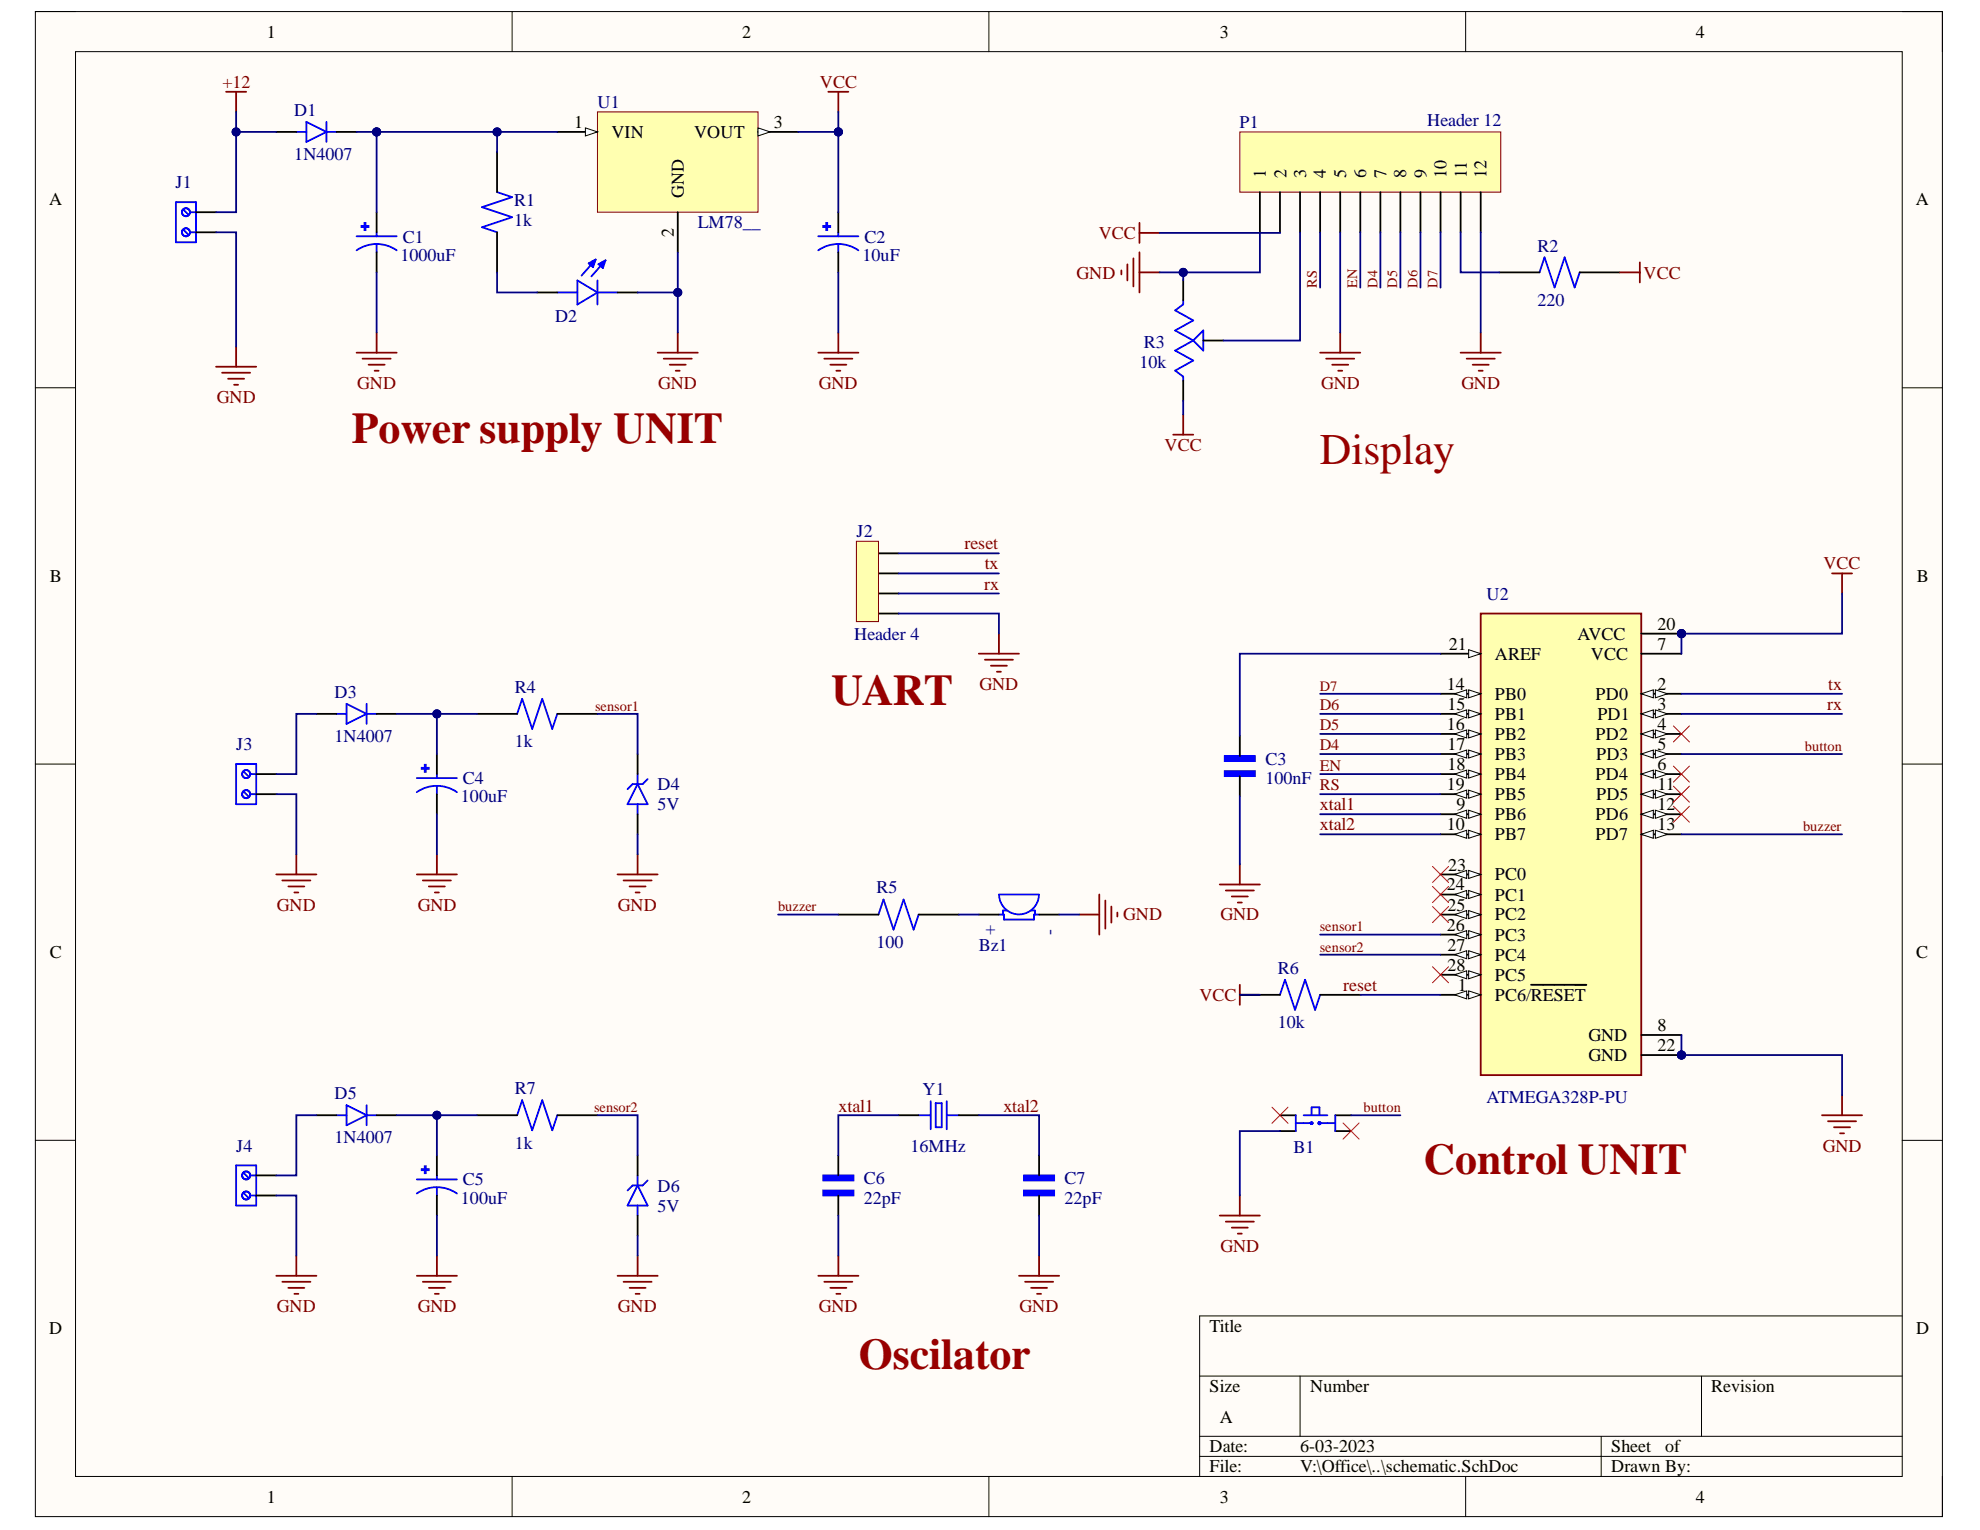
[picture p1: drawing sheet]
<svg xmlns="http://www.w3.org/2000/svg" width="279mm" height="216mm" viewBox="0 0 279 216" stroke-linecap="round" stroke-linejoin="round" font-family="sans-serif">
<defs><g id="words">
<g font-size="6.2" fill="#980000">
<text x="49.7" y="62.6">Power supply UNIT</text>
<text x="186.3" y="65.4">Display</text>
<text x="117.3" y="99.4">UART</text>
<text x="200.9" y="165.6">Control UNIT</text>
<text x="121.2" y="193.1">Oscilator</text>
</g>
<g font-size="2.5">
<text x="37.6" y="5.3">1</text>
<text x="104.7" y="5.3">2</text>
<text x="172.1" y="5.3">3</text>
<text x="239.3" y="5.3">4</text>
<text x="81" y="18.1">1</text>
<text x="86.3" y="19.4">VIN</text>
<text x="97.9" y="19.4">VOUT</text>
<text x="109.2" y="18.1">3</text>
<text x="6.9" y="29">A</text>
<text x="96.5" y="28" transform="rotate(-90 96.5 28)">GND</text>
<text x="178.6" y="25.1" transform="rotate(-90 178.6 25.1)">1</text>
<text x="181.5" y="25.1" transform="rotate(-90 181.5 25.1)">2</text>
<text x="184.3" y="25.1" transform="rotate(-90 184.3 25.1)">3</text>
<text x="187.1" y="25.1" transform="rotate(-90 187.1 25.1)">4</text>
<text x="190" y="25.1" transform="rotate(-90 190 25.1)">5</text>
<text x="192.8" y="25.1" transform="rotate(-90 192.8 25.1)">6</text>
<text x="195.6" y="25.1" transform="rotate(-90 195.6 25.1)">7</text>
<text x="198.4" y="25.1" transform="rotate(-90 198.4 25.1)">8</text>
<text x="201.3" y="25.1" transform="rotate(-90 201.3 25.1)">9</text>
<text x="204.1" y="25.1" transform="rotate(-90 204.1 25.1)">10</text>
<text x="207" y="25.1" transform="rotate(-90 207 25.1)">11</text>
<text x="209.8" y="25.1" transform="rotate(-90 209.8 25.1)">12</text>
<text x="270.3" y="29">A</text>
<text x="95.1" y="33.4" transform="rotate(-90 95.1 33.4)">2</text>
<text x="7" y="82.1">B</text>
<text x="270.5" y="82.1">B</text>
<text x="233.9" y="88.9">20</text>
<text x="204.4" y="91.7">21</text>
<text x="211" y="93.1">AREF</text>
<text x="222.6" y="90.3">AVCC</text>
<text x="224.5" y="93.1">VCC</text>
<text x="233.9" y="91.7">7</text>
<text x="204.2" y="97.3">14</text>
<text x="204.3" y="100.2">15</text>
<text x="211" y="98.8">PB0</text>
<text x="211" y="101.6">PB1</text>
<text x="225.2" y="98.8">PD0</text>
<text x="225.4" y="101.6">PD1</text>
<text x="233.9" y="97.3">2</text>
<text x="233.9" y="100.2">3</text>
<text x="204.2" y="103">16</text>
<text x="204.3" y="105.9">17</text>
<text x="211" y="104.4">PB2</text>
<text x="211" y="107.3">PB3</text>
<text x="225.2" y="104.4">PD2</text>
<text x="225.2" y="107.3">PD3</text>
<text x="233.9" y="103">4</text>
<text x="233.9" y="105.9">5</text>
<text x="204.2" y="111.5">19</text>
<text x="204.3" y="108.7">18</text>
<text x="211" y="110.1">PB4</text>
<text x="211" y="112.9">PB5</text>
<text x="225.2" y="110.1">PD4</text>
<text x="225.2" y="112.9">PD5</text>
<text x="233.9" y="108.7">6</text>
<text x="233.9" y="111.5">11</text>
<text x="204.2" y="117.2">10</text>
<text x="205.5" y="114.3">9</text>
<text x="211" y="115.8">PB6</text>
<text x="211" y="118.5">PB7</text>
<text x="225.2" y="115.8">PD6</text>
<text x="225.2" y="118.5">PD7</text>
<text x="233.9" y="114.3">12</text>
<text x="233.9" y="117.2">13</text>
<text x="204.2" y="125.6">24</text>
<text x="204.4" y="122.9">23</text>
<text x="211" y="124.2">PC0</text>
<text x="204.2" y="131.3">26</text>
<text x="204.3" y="128.5">25</text>
<text x="211" y="127.1">PC1</text>
<text x="211" y="129.9">PC2</text>
<text x="7" y="135.2">C</text>
<text x="204.3" y="134.2">27</text>
<text x="204.3" y="137">28</text>
<text x="211" y="132.8">PC3</text>
<text x="211" y="135.5">PC4</text>
<text x="270.4" y="135.2">C</text>
<text x="205.7" y="139.9">1</text>
<text x="211" y="138.4">PC5</text>
<text x="211" y="141.2">PC6/RESET</text>
<text x="224.1" y="146.9">GND</text>
<text x="224.1" y="149.7">GND</text>
<text x="233.9" y="145.5">8</text>
<text x="233.9" y="148.3">22</text>
<text x="6.9" y="188.3">D</text>
<text x="170.7" y="188">Title</text>
<text x="270.4" y="188.3">D</text>
<text x="170.7" y="196.4">Size</text>
<text x="184.9" y="196.4">Number</text>
<text x="241.5" y="196.4">Revision</text>
<text x="172.1" y="200.7">A</text>
<text x="170.7" y="205">Date:</text>
<text x="170.7" y="207.8">File:</text>
<text x="183.5" y="205">6-03-2023</text>
<text x="183.5" y="207.8">V:\Office\..\schematic.SchDoc</text>
<text x="227.4" y="205">Sheet</text>
<text x="227.4" y="207.8">Drawn By:</text>
<text x="235" y="205">of</text>
<text x="37.6" y="212.1">1</text>
<text x="104.7" y="212.1">2</text>
<text x="172.1" y="212.1">3</text>
<text x="239.3" y="212.1">4</text>
</g>
<g font-size="2.5" fill="#800000">
<text x="31.4" y="12.4">+12</text>
<text x="115.7" y="12.4">VCC</text>
<text x="155" y="33.7">VCC</text>
<text x="151.9" y="39.3">GND</text>
<text x="231.9" y="39.3">VCC</text>
<text x="30.6" y="56.8">GND</text>
<text x="50.4" y="54.9">GND</text>
<text x="92.9" y="54.9">GND</text>
<text x="115.5" y="54.9">GND</text>
<text x="186.4" y="54.9">GND</text>
<text x="206.2" y="54.9">GND</text>
<text x="164.3" y="63.6">VCC</text>
<text x="136.1" y="77.5">reset</text>
<text x="138.9" y="83.2">rx</text>
<text x="139" y="80.3">tx</text>
<text x="257.3" y="80.3">VCC</text>
<text x="138.2" y="97.3">GND</text>
<text x="257.8" y="100.2">rx</text>
<text x="258" y="97.3">tx</text>
<text x="186.3" y="114.3">xtal1</text>
<text x="186.3" y="117.2">xtal2</text>
<text x="39.1" y="128.5">GND</text>
<text x="59" y="128.5">GND</text>
<text x="87.2" y="128.5">GND</text>
<text x="158.5" y="129.9">GND</text>
<text x="172.2" y="129.9">GND</text>
<text x="169.3" y="141.2">VCC</text>
<text x="189.6" y="139.9">reset</text>
<text x="118.3" y="156.8">xtal1</text>
<text x="141.6" y="156.8">xtal2</text>
<text x="257.2" y="162.5">GND</text>
<text x="172.2" y="176.6">GND</text>
<text x="39.1" y="185.1">GND</text>
<text x="59" y="185.1">GND</text>
<text x="87.2" y="185.1">GND</text>
<text x="115.5" y="185.1">GND</text>
<text x="143.9" y="185.1">GND</text>
</g>
<g font-size="2.5" fill="#000080">
<text x="41.5" y="16.4">D1</text>
<text x="84.3" y="15.2">U1</text>
<text x="201.4" y="17.8">Header 12</text>
<text x="41.5" y="22.6">1N4007</text>
<text x="174.9" y="18.1">P1</text>
<text x="24.8" y="26.5">J1</text>
<text x="72.6" y="29.1">R1</text>
<text x="56.8" y="34.2">C1</text>
<text x="72.6" y="32">1k</text>
<text x="98.5" y="32.2">LM78__</text>
<text x="122" y="34.2">C2</text>
<text x="217" y="35.5">R2</text>
<text x="56.5" y="36.8">1000uF</text>
<text x="121.7" y="36.8">10uF</text>
<text x="78.3" y="45.5">D2</text>
<text x="217" y="43.1">220</text>
<text x="160.8" y="52">10k</text>
<text x="161.4" y="49">R3</text>
<text x="120.9" y="75.8">J2</text>
<text x="209.8" y="84.6">U2</text>
<text x="120.5" y="90.3">Header 4</text>
<text x="47.2" y="98.5">D3</text>
<text x="72.7" y="97.7">R4</text>
<text x="33.3" y="105.9">J3</text>
<text x="47.2" y="104.7">1N4007</text>
<text x="72.7" y="105.4">1k</text>
<text x="178.6" y="107.9">C3</text>
<text x="65" y="113.2">100uF</text>
<text x="65.3" y="110.7">C4</text>
<text x="92.8" y="111.5">D4</text>
<text x="178.6" y="110.7">100nF</text>
<text x="92.8" y="114.3">5V</text>
<text x="123.7" y="126.1">R5</text>
<text x="140.4" y="131.9" transform="rotate(-90 140.4 131.9)">+</text>
<text x="148.9" y="131.9" transform="rotate(-90 148.9 131.9)">-</text>
<text x="123.7" y="133.8">100</text>
<text x="138.1" y="134.2">Bz1</text>
<text x="180.3" y="137.4">R6</text>
<text x="180.3" y="145.1">10k</text>
<text x="47.2" y="155.1">D5</text>
<text x="72.7" y="154.4">R7</text>
<text x="130.2" y="154.6">Y1</text>
<text x="209.8" y="155.7">ATMEGA328P-PU</text>
<text x="47.2" y="161.3">1N4007</text>
<text x="33.3" y="162.5">J4</text>
<text x="65.3" y="167.3">C5</text>
<text x="72.7" y="162.1">1k</text>
<text x="121.9" y="167.1">C6</text>
<text x="128.5" y="162.5">16MHz</text>
<text x="150.2" y="167.1">C7</text>
<text x="182.5" y="162.7">B1</text>
<text x="65" y="169.9">100uF</text>
<text x="92.8" y="168.2">D6</text>
<text x="92.8" y="171">5V</text>
<text x="121.9" y="169.9">22pF</text>
<text x="150.2" y="169.9">22pF</text>
</g>
<g font-size="2.3" fill="#800000">
<text x="186.3" y="100.2">D6</text>
<text x="186.3" y="103.1">D5</text>
<text x="186.3" y="105.9">D4</text>
<text x="186.3" y="111.5">RS</text>
<text x="186.3" y="108.7">EN</text>
</g>
<g font-size="2" fill="#800000">
<text x="185.8" y="40.6" transform="rotate(-90 185.8 40.6)">RS</text>
<text x="191.5" y="40.6" transform="rotate(-90 191.5 40.6)">EN</text>
<text x="194.4" y="40.6" transform="rotate(-90 194.4 40.6)">D4</text>
<text x="197.2" y="40.6" transform="rotate(-90 197.2 40.6)">D5</text>
<text x="200" y="40.6" transform="rotate(-90 200 40.6)">D6</text>
<text x="202.8" y="40.6" transform="rotate(-90 202.8 40.6)">D7</text>
<text x="84" y="100.3">sensor1</text>
<text x="186.3" y="97.5">D7</text>
<text x="254.7" y="105.9">button</text>
<text x="254.4" y="117.3">buzzer</text>
<text x="109.8" y="128.6">buzzer</text>
<text x="186.3" y="131.4">sensor1</text>
<text x="186.3" y="134.3">sensor2</text>
<text x="83.8" y="156.9">sensor2</text>
<text x="192.4" y="156.9">button</text>
</g>
</g></defs>
<path d="M5 1.6h269.1v212.4h-269.1z" fill-rule="evenodd" fill="#fffcf8"/>
<path d="M5 1.6h269.1v212.4h-269.1z" fill="none" stroke="#000" stroke-width=".14"/>
<path d="M10.7 7.3h257.7v201h-257.7z" fill-rule="evenodd" fill="#fffcf8"/>
<g fill="none" stroke="#000" stroke-width=".14">
<path d="M5 1.6h5.7M10.7 7.3h257.7v201h-257.7zM72.3 1.6v5.7M139.5 1.6v5.7M206.8 1.6v5.7M268.4 1.6h5.7v5.7M5 54.7h5.7M268.4 54.7h5.7M5 107.8h5.7M268.4 107.8h5.7M5 160.9h5.7M268.4 160.9h5.7"/>
<path d="M169.3 194.2h99.1M183.5 194.2v8.5M240.1 194.2v8.5M268.4 185.7h-99.1v22.6M72.3 208.3v5.7M139.5 208.3v5.7M169.3 202.7h99.1M169.3 205.5h99.1M206.8 208.3v5.7M225.9 202.7v5.6M274.1 208.3v5.7"/>
</g>
<path d="M51.4 31.5h.2v1h-.2z" fill-rule="evenodd" fill="#00f"/>
<path d="M51.4 31.5h.2v1h-.2z" fill="none" stroke="#00f" stroke-width=".25"/>
<path d="M51 31.9h1v.1h-1z" fill-rule="evenodd" fill="#00f"/>
<g fill="none" stroke="#00f" stroke-width=".25">
<path d="M50.3 35.3a4.9 4.9 0 0 1 5.7 0M50.3 33.3h5.7M51 31.9h1v.1h-1zM53.1 32.8v.5M53.1 34.5v1.1M70.1 27.1l2.2 .7-4.3 1.4 4.3 1.5-4.3 1.4 2.1 .7M81.5 39.6l2.8 1.7-2.8 1.7zM83.5 37.1l-.2 .1M83.6 36.9h.1v.8M84 36.6l-1.9 2.3M84 36.6l-.9 .6 .6 .5M84 36.6l-.3 1.1"/>
<path d="M84.3 39.6v3.4M84.9 37.2l-.3 .2M85 37h.1v.8M85.4 36.7l-1.9 2.3M85.4 36.7l-1 .6 .7 .5M85.4 36.7l-.3 1.1M78.6 41.3h2.9M84.3 41.3h2.8"/>
</g>
<path d="M53.1 29.9v2.9M53.1 35.6v2.8M70.1 21.4v5.7M70.1 32.8v5.6M75.8 41.3h2.8M87.1 41.3h2.9" fill="none" stroke="#000" stroke-width=".25"/>
<path d="M116.6 31.5h.1v1h-.1z" fill-rule="evenodd" fill="#00f"/>
<path d="M116.6 31.5h.1v1h-.1z" fill="none" stroke="#00f" stroke-width=".25"/>
<path d="M116.2 31.9h1v.1h-1z" fill-rule="evenodd" fill="#00f"/>
<path d="M41.8 18.6h1.4M43.2 17.2l2.9 1.4-2.9 1.4zM46.1 17.2v2.8M46.1 18.6h1.4M115.5 35.3a4.9 4.9 0 0 1 5.6 0M115.5 33.3h5.6M116.2 31.9h1v.1h-1zM118.3 32.8v.5M118.3 34.5v1.1" fill="none" stroke="#00f" stroke-width=".25"/>
<path d="M39 18.6h2.8M47.5 18.6h2.8M118.3 29.9v2.9M118.3 35.6v2.8" fill="none" stroke="#000" stroke-width=".25"/>
<g fill="none" stroke="#800000" stroke-width=".25">
<path d="M31.9 13h2.8M33.3 13v2.8M116.9 13h2.8M118.3 13v2.8M30.5 51.7h5.7M31.3 52.6h4M32.2 53.4h2.3M33 54.3h.6M33.3 48.9v2.8M50.3 49.8h5.7M51.2 50.6h3.9M52 51.5h2.3"/>
<path d="M52.9 52.3h.5M53.1 46.9v2.9M92.8 49.8h5.7M93.7 50.6h3.9M94.5 51.5h2.3M95.4 52.3h.5M95.6 46.9v2.9"/>
</g>
<path d="M84.3 15.8h22.7v14.1h-22.7z" fill-rule="evenodd" fill="#ffffb0"/>
<path d="M84.3 15.8h22.7v14.1h-22.7z" fill="none" stroke="#800000" stroke-width=".14"/>
<path d="M78.6 18.6h5.7" fill="none" stroke="#000" stroke-width=".25"/>
<path d="M82.6 18l1.7 .6-1.7 .6z" fill="#f8fcff"/>
<path d="M82.6 18l1.7 .6-1.7 .6z" fill="none" stroke="#000" stroke-width=".14"/>
<path d="M107 18.6h5.6" fill="none" stroke="#000" stroke-width=".25"/>
<path d="M107 18l1.7 .6-1.7 .6z" fill="#f8fcff"/>
<path d="M107 18l1.7 .6-1.7 .6z" fill="none" stroke="#000" stroke-width=".14"/>
<path d="M27.7 32.8h2.8M27.7 29.9h2.8M95.6 29.9v5.7" fill="none" stroke="#000" stroke-width=".25"/>
<path d="M115.5 49.8h5.6M116.3 50.6h4M117.2 51.5h2.2M118 52.3h.6M118.3 46.9v2.9" fill="none" stroke="#800000" stroke-width=".25"/>
<g fill="none" stroke="#00f" stroke-width=".25">
<path d="M24.8 28.5h2.9v5.7h-2.9zM26 32.5l.5 .6M26 29.7l.5 .5M26.8 32.8h.9M26.8 29.9h.9"/>
<circle cx="26.2" cy="32.8" r=".57"/>
<circle cx="26.2" cy="29.9" r=".57"/>
</g>
<path d="M175 18.6h36.8v8.5h-36.8z" fill-rule="evenodd" fill="#ffffb0"/>
<path d="M175 18.6h36.8v8.5h-36.8z" fill="none" stroke="#800000" stroke-width=".14"/>
<g fill="none" stroke="#000" stroke-width=".25">
<path d="M167 39.6v2.8M177.8 27.1v5.7M180.6 27.1v5.7M183.5 27.1v5.7M186.3 27.1v5.7M189.1 27.1v5.7M192 27.1v5.7M194.8 27.1v5.7M197.6 27.1v5.7M200.4 27.1v5.7M203.3 27.1v5.7M206.1 27.1v5.7"/>
<path d="M208.9 27.1v5.7M211.6 38.4h5.6M222.9 38.4h5.7M167 53.7v2.8M169.8 48.1h2.8"/>
</g>
<path d="M217.2 38.4l.8-2.1 1.4 4.3 1.4-4.3 1.4 4.3 .7-2.2M167 42.4v.6l-1.2 .8 2.6 1.4-2.6 1.4 2.6 1.5M168.4 48.1l-2.6 1.4 2.6 1.4-2.6 1.4 1.2 .8v.6M168.4 48.1l1.4-1.5v2.9z" fill="none" stroke="#00f" stroke-width=".25"/>
<g fill="none" stroke="#800000" stroke-width=".25">
<path d="M158.2 38.2v.5M159.1 37.3v2.3M159.9 36.5v3.9M160.8 31.5v2.8M160.8 35.6v5.7M160.8 38.4h2.8M160.8 32.9h2.8M228.6 38.4h2.8M231.4 37v2.9M167 58.5v2.8M186.3 49.8h5.7M187.1 50.6h4"/>
<path d="M188 51.5h2.3M188.8 52.3h.6M189.1 46.9v2.9M206.1 49.8h5.7M207 50.6h3.9M207.8 51.5h2.3M208.7 52.3h.5M208.9 46.9v2.9M165.6 61.3h2.8"/>
</g>
<circle cx="237.3" cy="89.4" r=".56" fill="#000080"/>
<circle cx="237.3" cy="89.4" r=".56" fill="none" stroke="#000080" stroke-width=".14"/>
<circle cx="237.3" cy="148.9" r=".56" fill="#000080"/>
<circle cx="237.3" cy="148.9" r=".56" fill="none" stroke="#000080" stroke-width=".14"/>
<path d="M208.9 86.6h22.7v65.1h-22.7z" fill-rule="evenodd" fill="#ffffb0"/>
<path d="M208.9 86.6h22.7v65.1h-22.7z" fill="none" stroke="#800000" stroke-width=".25"/>
<path d="M203.3 92.2h5.6" fill="none" stroke="#000" stroke-width=".25"/>
<path d="M207.2 91.7l1.7 .5-1.7 .6z" fill="#f8fcff"/>
<path d="M207.2 91.7l1.7 .5-1.7 .6z" fill="none" stroke="#000" stroke-width=".14"/>
<path d="M203.3 97.9h5.6" fill="none" stroke="#000" stroke-width=".25"/>
<path d="M207.2 97.3l1.7 .6-1.7 .6z" fill="#f8fcff"/>
<path d="M207.2 97.3l1.7 .6-1.7 .6z" fill="none" stroke="#000" stroke-width=".14"/>
<path d="M205.3 97.9l1.7-.6v1.2z" fill="#f8fcff"/>
<path d="M205.3 97.9l1.7-.6v1.2z" fill="none" stroke="#000" stroke-width=".14"/>
<path d="M203.3 100.7h5.6" fill="none" stroke="#000" stroke-width=".25"/>
<path d="M207.2 100.2l1.7 .5-1.7 .6z" fill="#f8fcff"/>
<path d="M207.2 100.2l1.7 .5-1.7 .6z" fill="none" stroke="#000" stroke-width=".14"/>
<path d="M205.3 100.7l1.7-.5v1.1z" fill="#f8fcff"/>
<path d="M205.3 100.7l1.7-.5v1.1z" fill="none" stroke="#000" stroke-width=".14"/>
<path d="M203.3 103.6h5.6" fill="none" stroke="#000" stroke-width=".25"/>
<path d="M207.2 103l1.7 .6-1.7 .5z" fill="#f8fcff"/>
<path d="M207.2 103l1.7 .6-1.7 .5z" fill="none" stroke="#000" stroke-width=".14"/>
<path d="M205.3 103.6l1.7-.6v1.1z" fill="#f8fcff"/>
<path d="M205.3 103.6l1.7-.6v1.1z" fill="none" stroke="#000" stroke-width=".14"/>
<path d="M203.3 106.4h5.6" fill="none" stroke="#000" stroke-width=".25"/>
<path d="M207.2 105.8l1.7 .6-1.7 .6z" fill="#f8fcff"/>
<path d="M207.2 105.8l1.7 .6-1.7 .6z" fill="none" stroke="#000" stroke-width=".14"/>
<path d="M205.3 106.4l1.7-.6v1.2z" fill="#f8fcff"/>
<path d="M205.3 106.4l1.7-.6v1.2z" fill="none" stroke="#000" stroke-width=".14"/>
<path d="M203.3 109.2h5.6" fill="none" stroke="#000" stroke-width=".25"/>
<path d="M207.2 108.7l1.7 .5-1.7 .6z" fill="#f8fcff"/>
<path d="M207.2 108.7l1.7 .5-1.7 .6z" fill="none" stroke="#000" stroke-width=".14"/>
<path d="M205.3 109.2l1.7-.5v1.1z" fill="#f8fcff"/>
<path d="M205.3 109.2l1.7-.5v1.1z" fill="none" stroke="#000" stroke-width=".14"/>
<path d="M203.3 112.1h5.6" fill="none" stroke="#000" stroke-width=".25"/>
<path d="M207.2 111.5l1.7 .6-1.7 .5z" fill="#f8fcff"/>
<path d="M207.2 111.5l1.7 .6-1.7 .5z" fill="none" stroke="#000" stroke-width=".14"/>
<path d="M205.3 112.1l1.7-.6v1.1z" fill="#f8fcff"/>
<path d="M205.3 112.1l1.7-.6v1.1z" fill="none" stroke="#000" stroke-width=".14"/>
<path d="M203.3 114.9h5.6" fill="none" stroke="#000" stroke-width=".25"/>
<path d="M207.2 114.3l1.7 .6-1.7 .6z" fill="#f8fcff"/>
<path d="M207.2 114.3l1.7 .6-1.7 .6z" fill="none" stroke="#000" stroke-width=".14"/>
<path d="M205.3 114.9l1.7-.6v1.2z" fill="#f8fcff"/>
<path d="M205.3 114.9l1.7-.6v1.2z" fill="none" stroke="#000" stroke-width=".14"/>
<path d="M203.3 117.7h5.6" fill="none" stroke="#000" stroke-width=".25"/>
<path d="M207.2 117.2l1.7 .5-1.7 .6z" fill="#f8fcff"/>
<path d="M207.2 117.2l1.7 .5-1.7 .6z" fill="none" stroke="#000" stroke-width=".14"/>
<path d="M205.3 117.7l1.7-.5v1.1z" fill="#f8fcff"/>
<path d="M205.3 117.7l1.7-.5v1.1z" fill="none" stroke="#000" stroke-width=".14"/>
<path d="M203.3 123.4h5.6" fill="none" stroke="#000" stroke-width=".25"/>
<path d="M207.2 122.8l1.7 .6-1.7 .6z" fill="#f8fcff"/>
<path d="M207.2 122.8l1.7 .6-1.7 .6z" fill="none" stroke="#000" stroke-width=".14"/>
<path d="M205.3 123.4l1.7-.6v1.2z" fill="#f8fcff"/>
<path d="M205.3 123.4l1.7-.6v1.2z" fill="none" stroke="#000" stroke-width=".14"/>
<path d="M203.3 126.2h5.6" fill="none" stroke="#000" stroke-width=".25"/>
<path d="M207.2 125.7l1.7 .5-1.7 .6z" fill="#f8fcff"/>
<path d="M207.2 125.7l1.7 .5-1.7 .6z" fill="none" stroke="#000" stroke-width=".14"/>
<path d="M205.3 126.2l1.7-.5v1.1z" fill="#f8fcff"/>
<path d="M205.3 126.2l1.7-.5v1.1z" fill="none" stroke="#000" stroke-width=".14"/>
<path d="M203.3 129.1h5.6" fill="none" stroke="#000" stroke-width=".25"/>
<path d="M207.2 128.5l1.7 .6-1.7 .5z" fill="#f8fcff"/>
<path d="M207.2 128.5l1.7 .6-1.7 .5z" fill="none" stroke="#000" stroke-width=".14"/>
<path d="M205.3 129.1l1.7-.6v1.1z" fill="#f8fcff"/>
<path d="M205.3 129.1l1.7-.6v1.1z" fill="none" stroke="#000" stroke-width=".14"/>
<path d="M203.3 131.9h5.6" fill="none" stroke="#000" stroke-width=".25"/>
<path d="M207.2 131.3l1.7 .6-1.7 .6z" fill="#f8fcff"/>
<path d="M207.2 131.3l1.7 .6-1.7 .6z" fill="none" stroke="#000" stroke-width=".14"/>
<path d="M205.3 131.9l1.7-.6v1.2z" fill="#f8fcff"/>
<path d="M205.3 131.9l1.7-.6v1.2z" fill="none" stroke="#000" stroke-width=".14"/>
<path d="M203.3 134.7h5.6" fill="none" stroke="#000" stroke-width=".25"/>
<path d="M207.2 134.2l1.7 .5-1.7 .6z" fill="#f8fcff"/>
<path d="M207.2 134.2l1.7 .5-1.7 .6z" fill="none" stroke="#000" stroke-width=".14"/>
<path d="M205.3 134.7l1.7-.5v1.1z" fill="#f8fcff"/>
<path d="M205.3 134.7l1.7-.5v1.1z" fill="none" stroke="#000" stroke-width=".14"/>
<path d="M203.3 137.5h5.6" fill="none" stroke="#000" stroke-width=".25"/>
<path d="M207.2 137l1.7 .5-1.7 .6z" fill="#f8fcff"/>
<path d="M207.2 137l1.7 .5-1.7 .6z" fill="none" stroke="#000" stroke-width=".14"/>
<path d="M205.3 137.5l1.7-.5v1.1z" fill="#f8fcff"/>
<path d="M205.3 137.5l1.7-.5v1.1z" fill="none" stroke="#000" stroke-width=".14"/>
<path d="M203.3 140.4h5.6" fill="none" stroke="#000" stroke-width=".25"/>
<path d="M207.2 139.8l1.7 .6-1.7 .6z" fill="#f8fcff"/>
<path d="M207.2 139.8l1.7 .6-1.7 .6z" fill="none" stroke="#000" stroke-width=".14"/>
<path d="M205.3 140.4l1.7-.6v1.2z" fill="#f8fcff"/>
<path d="M205.3 140.4l1.7-.6v1.2z" fill="none" stroke="#000" stroke-width=".14"/>
<path d="M231.6 89.4h5.7M216 139h7.9" fill="none" stroke="#000" stroke-width=".25"/>
<circle cx="237.3" cy="89.4" r=".56" fill="#000080"/>
<circle cx="237.3" cy="89.4" r=".56" fill="none" stroke="#000080" stroke-width=".14"/>
<path d="M231.6 92.2h5.7M231.6 97.9h5.7" fill="none" stroke="#000" stroke-width=".25"/>
<path d="M231.6 97.9l1.7-.6v1.2z" fill="#f8fcff"/>
<path d="M231.6 97.9l1.7-.6v1.2z" fill="none" stroke="#000" stroke-width=".14"/>
<path d="M233.6 97.3l1.7 .6-1.7 .6z" fill="#f8fcff"/>
<path d="M233.6 97.3l1.7 .6-1.7 .6z" fill="none" stroke="#000" stroke-width=".14"/>
<path d="M231.6 100.7h5.7" fill="none" stroke="#000" stroke-width=".25"/>
<path d="M231.6 100.7l1.7-.5v1.1z" fill="#f8fcff"/>
<path d="M231.6 100.7l1.7-.5v1.1z" fill="none" stroke="#000" stroke-width=".14"/>
<path d="M233.6 100.2l1.7 .5-1.7 .6z" fill="#f8fcff"/>
<path d="M233.6 100.2l1.7 .5-1.7 .6z" fill="none" stroke="#000" stroke-width=".14"/>
<path d="M231.6 103.6h5.7" fill="none" stroke="#000" stroke-width=".25"/>
<path d="M231.6 103.6l1.7-.6v1.1z" fill="#f8fcff"/>
<path d="M231.6 103.6l1.7-.6v1.1z" fill="none" stroke="#000" stroke-width=".14"/>
<path d="M233.6 103l1.7 .6-1.7 .5z" fill="#f8fcff"/>
<path d="M233.6 103l1.7 .6-1.7 .5z" fill="none" stroke="#000" stroke-width=".14"/>
<path d="M231.6 106.4h5.7" fill="none" stroke="#000" stroke-width=".25"/>
<path d="M231.6 106.4l1.7-.6v1.2z" fill="#f8fcff"/>
<path d="M231.6 106.4l1.7-.6v1.2z" fill="none" stroke="#000" stroke-width=".14"/>
<path d="M233.6 105.8l1.7 .6-1.7 .6z" fill="#f8fcff"/>
<path d="M233.6 105.8l1.7 .6-1.7 .6z" fill="none" stroke="#000" stroke-width=".14"/>
<path d="M231.6 109.2h5.7" fill="none" stroke="#000" stroke-width=".25"/>
<path d="M231.6 109.2l1.7-.5v1.1z" fill="#f8fcff"/>
<path d="M231.6 109.2l1.7-.5v1.1z" fill="none" stroke="#000" stroke-width=".14"/>
<path d="M233.6 108.7l1.7 .5-1.7 .6z" fill="#f8fcff"/>
<path d="M233.6 108.7l1.7 .5-1.7 .6z" fill="none" stroke="#000" stroke-width=".14"/>
<path d="M231.6 112.1h5.7" fill="none" stroke="#000" stroke-width=".25"/>
<path d="M231.6 112.1l1.7-.6v1.1z" fill="#f8fcff"/>
<path d="M231.6 112.1l1.7-.6v1.1z" fill="none" stroke="#000" stroke-width=".14"/>
<path d="M233.6 111.5l1.7 .6-1.7 .5z" fill="#f8fcff"/>
<path d="M233.6 111.5l1.7 .6-1.7 .5z" fill="none" stroke="#000" stroke-width=".14"/>
<path d="M231.6 114.9h5.7" fill="none" stroke="#000" stroke-width=".25"/>
<path d="M231.6 114.9l1.7-.6v1.2z" fill="#f8fcff"/>
<path d="M231.6 114.9l1.7-.6v1.2z" fill="none" stroke="#000" stroke-width=".14"/>
<path d="M233.6 114.3l1.7 .6-1.7 .6z" fill="#f8fcff"/>
<path d="M233.6 114.3l1.7 .6-1.7 .6z" fill="none" stroke="#000" stroke-width=".14"/>
<path d="M231.6 117.7h5.7" fill="none" stroke="#000" stroke-width=".25"/>
<path d="M231.6 117.7l1.7-.5v1.1z" fill="#f8fcff"/>
<path d="M231.6 117.7l1.7-.5v1.1z" fill="none" stroke="#000" stroke-width=".14"/>
<path d="M233.6 117.2l1.7 .5-1.7 .6z" fill="#f8fcff"/>
<path d="M233.6 117.2l1.7 .5-1.7 .6z" fill="none" stroke="#000" stroke-width=".14"/>
<path d="M231.6 146h5.7M231.6 148.9h5.7" fill="none" stroke="#000" stroke-width=".25"/>
<circle cx="237.3" cy="148.9" r=".56" fill="#000080"/>
<circle cx="237.3" cy="148.9" r=".56" fill="none" stroke="#000080" stroke-width=".14"/>
<path d="M129.6 157.4h1.7M131.3 155.4v4M132 155.7h.9v3.4h-.9zM133.6 157.4h1.7M133.6 155.4v4" fill="none" stroke="#00f" stroke-width=".25"/>
<path d="M126.8 157.4h2.8M135.3 157.4h2.8" fill="none" stroke="#000" stroke-width=".25"/>
<path d="M116.2 168h4.2v.7h-4.2z" fill-rule="evenodd" fill="#00f"/>
<path d="M116.2 168h4.2v.7h-4.2z" fill="none" stroke="#00f" stroke-width=".25"/>
<path d="M116.2 165.9h4.2v.7h-4.2z" fill-rule="evenodd" fill="#00f"/>
<path d="M116.2 165.9h4.2v.7h-4.2z" fill="none" stroke="#00f" stroke-width=".25"/>
<path d="M118.3 163v2.9M118.3 168.7v2.8" fill="none" stroke="#000" stroke-width=".25"/>
<path d="M144.5 168h4.3v.7h-4.3z" fill-rule="evenodd" fill="#00f"/>
<path d="M144.5 168h4.3v.7h-4.3z" fill="none" stroke="#00f" stroke-width=".25"/>
<path d="M144.5 165.9h4.3v.7h-4.3z" fill-rule="evenodd" fill="#00f"/>
<path d="M144.5 165.9h4.3v.7h-4.3z" fill="none" stroke="#00f" stroke-width=".25"/>
<path d="M146.6 163v2.9M146.6 168.7v2.8" fill="none" stroke="#000" stroke-width=".25"/>
<g fill="none" stroke="#800000" stroke-width=".25">
<path d="M258.5 80.9h2.8M259.9 80.9v2.8M257.1 157.4h5.7M257.9 158.2h4M258.8 159.1h2.3M259.7 159.9h.5M259.9 154.5v2.9M118.3 177.2v2.8M146.6 177.2v2.8M115.5 180h5.6M116.3 180.9h4M117.2 181.7h2.2"/>
<path d="M118 182.6h.6M143.8 180h5.7M144.6 180.9h4M145.5 181.7h2.3M146.3 182.6h.6"/>
</g>
<path d="M172.8 108.8h4.3v.7h-4.3z" fill-rule="evenodd" fill="#00f"/>
<path d="M172.8 108.8h4.3v.7h-4.3z" fill="none" stroke="#00f" stroke-width=".25"/>
<path d="M172.8 106.7h4.3v.7h-4.3z" fill-rule="evenodd" fill="#00f"/>
<path d="M172.8 106.7h4.3v.7h-4.3zM180.6 140.4l.7-2.1 1.4 4.2 1.5-4.2 1.4 4.2 .7-2.1" fill="none" stroke="#00f" stroke-width=".25"/>
<path d="M124 78.1h2.8M124 80.9h2.8M124 83.7h2.8M124 86.6h2.8M175 103.9v2.8M175 109.5v2.9M175 140.4h5.6M186.3 140.4h5.7" fill="none" stroke="#000" stroke-width=".25"/>
<path d="M172.1 124.8h5.7M173 125.7h3.9M173.8 126.5h2.3M174.7 127.4h.5M175 122v2.8M175 139v2.8M175 140.4h2.8" fill="none" stroke="#800000" stroke-width=".25"/>
<path d="M120.8 76.4h3.2v11.3h-3.2z" fill-rule="evenodd" fill="#ffffb0"/>
<path d="M120.8 76.4h3.2v11.3h-3.2z" fill="none" stroke="#800000" stroke-width=".14"/>
<path d="M138.1 92.2h5.7M139 93.1h3.9M139.8 93.9h2.3M140.7 94.8h.5M141 89.4v2.8M152.3 129.1h2.8M155.1 126.2v5.7M156 127.1v3.9M156.8 127.9v2.3M157.7 128.8v.5" fill="none" stroke="#800000" stroke-width=".25"/>
<g fill="none" stroke="#00f" stroke-width=".25">
<path d="M48.9 99.3l2.8 1.4-2.8 1.5zM51.7 99.3v2.9M33.3 107.8h2.9v5.7h-2.9zM34.5 111.8l.5 .5M34.5 108.9l.5 .6M35.3 112.1h.9M35.3 109.2h.9M47.5 100.7h1.4M51.7 100.7h1.4M124 129.1l.7-2.2 1.4 4.3 1.4-4.3 1.4 4.3 .7-2.1M141 129.1h.7v.7h4.2v-.7h.7M141 126.2h5.6"/>
<path d="M141 126.3a2.81 2.81 0 0 0 2.8 2.7 2.81 2.81 0 0 0 2.8-2.7M142.1 128.5h-.6v.6M145.5 128.5h.6v.6"/>
<circle cx="34.7" cy="109.2" r=".57"/>
<circle cx="34.7" cy="112.1" r=".57"/>
</g>
<path d="M36.2 112.1h2.8M36.2 109.2h2.8M44.6 100.7h2.9M53.1 100.7h2.9M118.3 129.1h5.7M129.6 129.1h5.7M138.1 129.1h2.9M146.6 129.1h2.9" fill="none" stroke="#000" stroke-width=".25"/>
<path d="M59.9 107.9h.2v1h-.2z" fill-rule="evenodd" fill="#00f"/>
<path d="M59.9 107.9h.2v1h-.2z" fill="none" stroke="#00f" stroke-width=".25"/>
<path d="M59.5 108.4h1v.1h-1z" fill-rule="evenodd" fill="#00f"/>
<g fill="none" stroke="#00f" stroke-width=".25">
<path d="M58.8 111.8a4.9 4.9 0 0 1 5.7 0M58.8 109.8h5.7M59.5 108.4h1v.1h-1zM61.6 109.2v.6M61.6 110.9v1.2M73 100.7l.7-2.1 1.4 4.3 1.4-4.3 1.4 4.3 .7-2.2M90 110.6l1.4 2.9h-2.8zM90 109.2v1.4M90 113.5v1.4M91.4 109.9l-.7 .7h-1.4l-.7 .8M47.5 157.4h1.4M48.9 156l2.8 1.4-2.8 1.4z"/>
<path d="M51.7 156v2.8M51.7 157.4h1.4M33.3 164.4h2.9v5.7h-2.9zM34.5 168.4l.5 .6M34.5 165.6l.5 .6M35.3 168.7h.9M35.3 165.9h.9"/>
<circle cx="34.7" cy="165.9" r=".57"/>
<circle cx="34.7" cy="168.7" r=".57"/>
</g>
<path d="M61.6 106.4v2.8M61.6 112.1v2.8M67.3 100.7h5.7M78.6 100.7h5.7M90 106.4v2.8M90 114.9v2.8M44.6 157.4h2.9M53.1 157.4h2.9M36.2 168.7h2.8M36.2 165.9h2.8" fill="none" stroke="#000" stroke-width=".25"/>
<g fill="none" stroke="#800000" stroke-width=".25">
<path d="M39 123.4h5.6M39.8 124.2h4M40.7 125.1h2.2M41.5 125.9h.6M41.8 120.6v2.8M58.8 123.4h5.7M59.7 124.2h3.9M60.5 125.1h2.3M61.4 125.9h.5M61.6 120.6v2.8M87.1 123.4h5.7M88 124.2h4"/>
<path d="M88.8 125.1h2.3M89.7 125.9h.6M90 120.6v2.8"/>
</g>
<path d="M59.9 164.6h.2v.9h-.2z" fill-rule="evenodd" fill="#00f"/>
<path d="M59.9 164.6h.2v.9h-.2z" fill="none" stroke="#00f" stroke-width=".25"/>
<path d="M59.5 165h1v.1h-1z" fill-rule="evenodd" fill="#00f"/>
<g fill="none" stroke="#00f" stroke-width=".25">
<path d="M73 157.4l.7-2.2 1.4 4.3 1.4-4.3 1.4 4.3 .7-2.1M182.8 158.5h2.3M182.8 157.4v2.2M184 157.4h3.3M185.1 157.4v-1.1h1.1v1.1M186.2 158.5h2.2M188.4 157.4v2.2M58.8 168.4a4.9 4.9 0 0 1 5.7 0M58.8 166.4h5.7M59.5 165h1v.1h-1zM61.6 165.9v.5M61.6 167.6v1.1"/>
<path d="M90 167.3l1.4 2.8h-2.8zM90 165.9v1.4M90 170.1v1.4M91.4 166.6l-.7 .7h-1.4l-.7 .7"/>
<circle cx="185.1" cy="158.5" r=".14"/>
<circle cx="186.2" cy="158.5" r=".16"/>
</g>
<path d="M67.3 157.4h5.7M78.6 157.4h5.7M180.6 157.4h2.2M180.6 159.6h2.2M188.4 157.4h2.3M188.4 159.6h2.3M61.6 163v2.9M61.6 168.7v2.8M90 163v2.9M90 171.5v2.9" fill="none" stroke="#000" stroke-width=".25"/>
<g fill="none" stroke="#800000" stroke-width=".25">
<path d="M41.8 177.2v2.8M61.7 177.2v2.8M90 177.2v2.8M172.1 171.5h5.7M173 172.4h3.9M173.8 173.2h2.3M174.7 174.1h.5M175 168.7v2.8M39 180h5.6M39.8 180.9h4M40.7 181.7h2.2M41.5 182.6h.6"/>
<path d="M58.8 180h5.7M59.7 180.9h3.9M60.5 181.7h2.3M61.4 182.6h.5M87.1 180h5.7M88 180.9h4M88.8 181.7h2.3M89.7 182.6h.6"/>
</g>
<g fill="none" stroke="#f00" stroke-width=".14">
<path d="M236.1 108.1l2.3 2.3M236.1 110.9l2.3 2.3M236.1 113.8l2.3 2.2M236.1 102.4l2.3 2.3M238.4 102.4l-2.3 2.3M238.4 108.1l-2.3 2.3M238.4 110.9l-2.3 2.3M238.4 113.8l-2.3 2.2M202.1 122.3l2.3 2.2M202.1 125.1l2.3 2.3M202.1 127.9l2.3 2.3M202.1 136.4l2.3 2.3"/>
<path d="M204.4 122.3l-2.3 2.2M204.4 125.1l-2.3 2.3M204.4 127.9l-2.3 2.3M204.4 136.4l-2.3 2.3"/>
</g>
<path d="M53.1 18.6v11.3M30.5 32.8h2.8v16.1M53.1 38.4v8.5M70.1 38.4v2.9h5.7" fill="none" stroke="#000080" stroke-width=".25"/>
<circle cx="53.1" cy="18.6" r=".57" fill="#000080"/>
<circle cx="53.1" cy="18.6" r=".57" fill="none" stroke="#000080" stroke-width=".14"/>
<path d="M50.3 18.6h2.8" fill="none" stroke="#000080" stroke-width=".25"/>
<circle cx="53.1" cy="18.6" r=".57" fill="#000080"/>
<circle cx="53.1" cy="18.6" r=".57" fill="none" stroke="#000080" stroke-width=".14"/>
<path d="M39 18.6h-5.7v11.3h-2.8" fill="none" stroke="#000080" stroke-width=".25"/>
<circle cx="33.3" cy="18.6" r=".57" fill="#000080"/>
<circle cx="33.3" cy="18.6" r=".57" fill="none" stroke="#000080" stroke-width=".14"/>
<path d="M70.1 18.6v2.8" fill="none" stroke="#000080" stroke-width=".25"/>
<circle cx="70.1" cy="18.6" r=".57" fill="#000080"/>
<circle cx="70.1" cy="18.6" r=".57" fill="none" stroke="#000080" stroke-width=".14"/>
<path d="M53.1 18.6h25.5" fill="none" stroke="#000080" stroke-width=".25"/>
<circle cx="70.1" cy="18.6" r=".57" fill="#000080"/>
<circle cx="70.1" cy="18.6" r=".57" fill="none" stroke="#000080" stroke-width=".14"/>
<circle cx="53.1" cy="18.6" r=".57" fill="#000080"/>
<circle cx="53.1" cy="18.6" r=".57" fill="none" stroke="#000080" stroke-width=".14"/>
<path d="M95.6 35.6v5.7h-5.6" fill="none" stroke="#000080" stroke-width=".25"/>
<circle cx="95.6" cy="41.3" r=".57" fill="#000080"/>
<circle cx="95.6" cy="41.3" r=".57" fill="none" stroke="#000080" stroke-width=".14"/>
<path d="M95.6 41.3v5.6" fill="none" stroke="#000080" stroke-width=".25"/>
<circle cx="95.6" cy="41.3" r=".57" fill="#000080"/>
<circle cx="95.6" cy="41.3" r=".57" fill="none" stroke="#000080" stroke-width=".14"/>
<path d="M118.3 18.6v11.3" fill="none" stroke="#000080" stroke-width=".25"/>
<circle cx="118.3" cy="18.6" r=".57" fill="#000080"/>
<circle cx="118.3" cy="18.6" r=".57" fill="none" stroke="#000080" stroke-width=".14"/>
<path d="M118.3 15.8v2.8" fill="none" stroke="#000080" stroke-width=".25"/>
<circle cx="118.3" cy="18.6" r=".57" fill="#000080"/>
<circle cx="118.3" cy="18.6" r=".57" fill="none" stroke="#000080" stroke-width=".14"/>
<path d="M112.6 18.6h5.7M118.3 38.4v8.5" fill="none" stroke="#000080" stroke-width=".25"/>
<circle cx="118.3" cy="18.6" r=".57" fill="#000080"/>
<circle cx="118.3" cy="18.6" r=".57" fill="none" stroke="#000080" stroke-width=".14"/>
<path d="M33.3 15.8v2.8" fill="none" stroke="#000080" stroke-width=".25"/>
<circle cx="33.3" cy="18.6" r=".57" fill="#000080"/>
<circle cx="33.3" cy="18.6" r=".57" fill="none" stroke="#000080" stroke-width=".14"/>
<path d="M177.8 32.8v5.6h-10.8v1.2" fill="none" stroke="#000080" stroke-width=".25"/>
<circle cx="167" cy="38.4" r=".57" fill="#000080"/>
<circle cx="167" cy="38.4" r=".57" fill="none" stroke="#000080" stroke-width=".14"/>
<path d="M163.6 38.4h3.4M183.5 32.8v15.3h-10.9" fill="none" stroke="#000080" stroke-width=".25"/>
<circle cx="167" cy="38.4" r=".57" fill="#000080"/>
<circle cx="167" cy="38.4" r=".57" fill="none" stroke="#000080" stroke-width=".14"/>
<g fill="none" stroke="#000080" stroke-width=".25">
<path d="M180.6 32.8v.1h-17M186.3 32.8v7.8M189.1 32.8v14.1M192 32.8v7.8M194.8 32.8v7.8M197.6 32.8v7.8M200.4 32.8v7.8M203.3 32.8v7.8M206.1 32.8v5.6h5.5M208.9 32.8v14.1M167 56.5v2M237.3 89.4v2.8"/>
<path d="M126.8 157.4h-8.5v5.6M138.1 157.4h8.5v5.6M118.3 171.5v5.7M146.6 171.5v5.7"/>
</g>
<circle cx="237.3" cy="89.4" r=".56" fill="#000080"/>
<circle cx="237.3" cy="89.4" r=".56" fill="none" stroke="#000080" stroke-width=".14"/>
<path d="M237.3 146v2.9" fill="none" stroke="#000080" stroke-width=".25"/>
<circle cx="237.3" cy="148.9" r=".56" fill="#000080"/>
<circle cx="237.3" cy="148.9" r=".56" fill="none" stroke="#000080" stroke-width=".14"/>
<path d="M259.9 83.7v5.7h-22.6" fill="none" stroke="#000080" stroke-width=".25"/>
<circle cx="237.3" cy="89.4" r=".56" fill="#000080"/>
<circle cx="237.3" cy="89.4" r=".56" fill="none" stroke="#000080" stroke-width=".14"/>
<g fill="none" stroke="#000080" stroke-width=".25">
<path d="M126.8 78.1h14.2M126.8 86.6h14.2v2.8M126.8 83.7h14.2M126.8 80.9h14.2M203.3 92.2h-28.3v11.7M237.3 97.9h22.6M175 112.4v9.6M186.3 117.7h17M186.3 114.9h17M186.3 100.7h17M186.3 103.6h17M186.3 106.4h17"/>
<path d="M186.3 112.1h17M186.3 109.2h17M237.3 100.7h22.6M175 140.4h2.8M192 140.4h11.3M237.3 148.9h22.6v5.6"/>
</g>
<circle cx="237.3" cy="148.9" r=".56" fill="#000080"/>
<circle cx="237.3" cy="148.9" r=".56" fill="none" stroke="#000080" stroke-width=".14"/>
<path d="M186.3 97.9h17M56 100.7h5.6v5.7M237.3 106.4h22.6M109.8 129.1h8.5M135.3 129.1h2.8M149.5 129.1h2.8M186.3 134.7h17M186.3 131.9h17" fill="none" stroke="#000080" stroke-width=".25"/>
<circle cx="61.6" cy="100.7" r=".57" fill="#000080"/>
<circle cx="61.6" cy="100.7" r=".57" fill="none" stroke="#000080" stroke-width=".14"/>
<path d="M39 112.1h2.8v8.5M44.6 100.7h-2.8v8.5h-2.8M61.6 114.9v5.7M61.6 100.7h5.7" fill="none" stroke="#000080" stroke-width=".25"/>
<circle cx="61.6" cy="100.7" r=".57" fill="#000080"/>
<circle cx="61.6" cy="100.7" r=".57" fill="none" stroke="#000080" stroke-width=".14"/>
<path d="M84.3 100.7h5.7v5.7M90 117.7v2.9M56 157.4h5.6v5.6" fill="none" stroke="#000080" stroke-width=".25"/>
<circle cx="61.6" cy="157.4" r=".57" fill="#000080"/>
<circle cx="61.6" cy="157.4" r=".57" fill="none" stroke="#000080" stroke-width=".14"/>
<path d="M44.6 157.4h-2.8v8.5h-2.8M61.6 157.4h5.7M39 168.7h2.8v8.5M61.7 171.5v5.7" fill="none" stroke="#000080" stroke-width=".25"/>
<circle cx="61.6" cy="157.4" r=".57" fill="#000080"/>
<circle cx="61.6" cy="157.4" r=".57" fill="none" stroke="#000080" stroke-width=".14"/>
<path d="M237.3 117.7h22.6M84.3 157.4h5.7v5.6M180.6 159.6h-5.6v9.1M190.7 157.4h6.9M90 174.4v2.8" fill="none" stroke="#000080" stroke-width=".25"/>
<path d="M179.5 156.2l2.2 2.3M181.7 156.2l-2.2 2.3M189.5 158.5l2.3 2.2M191.8 158.5l-2.3 2.2" fill="none" stroke="#f00" stroke-width=".14"/>
<use href="#words"/>
</svg>
